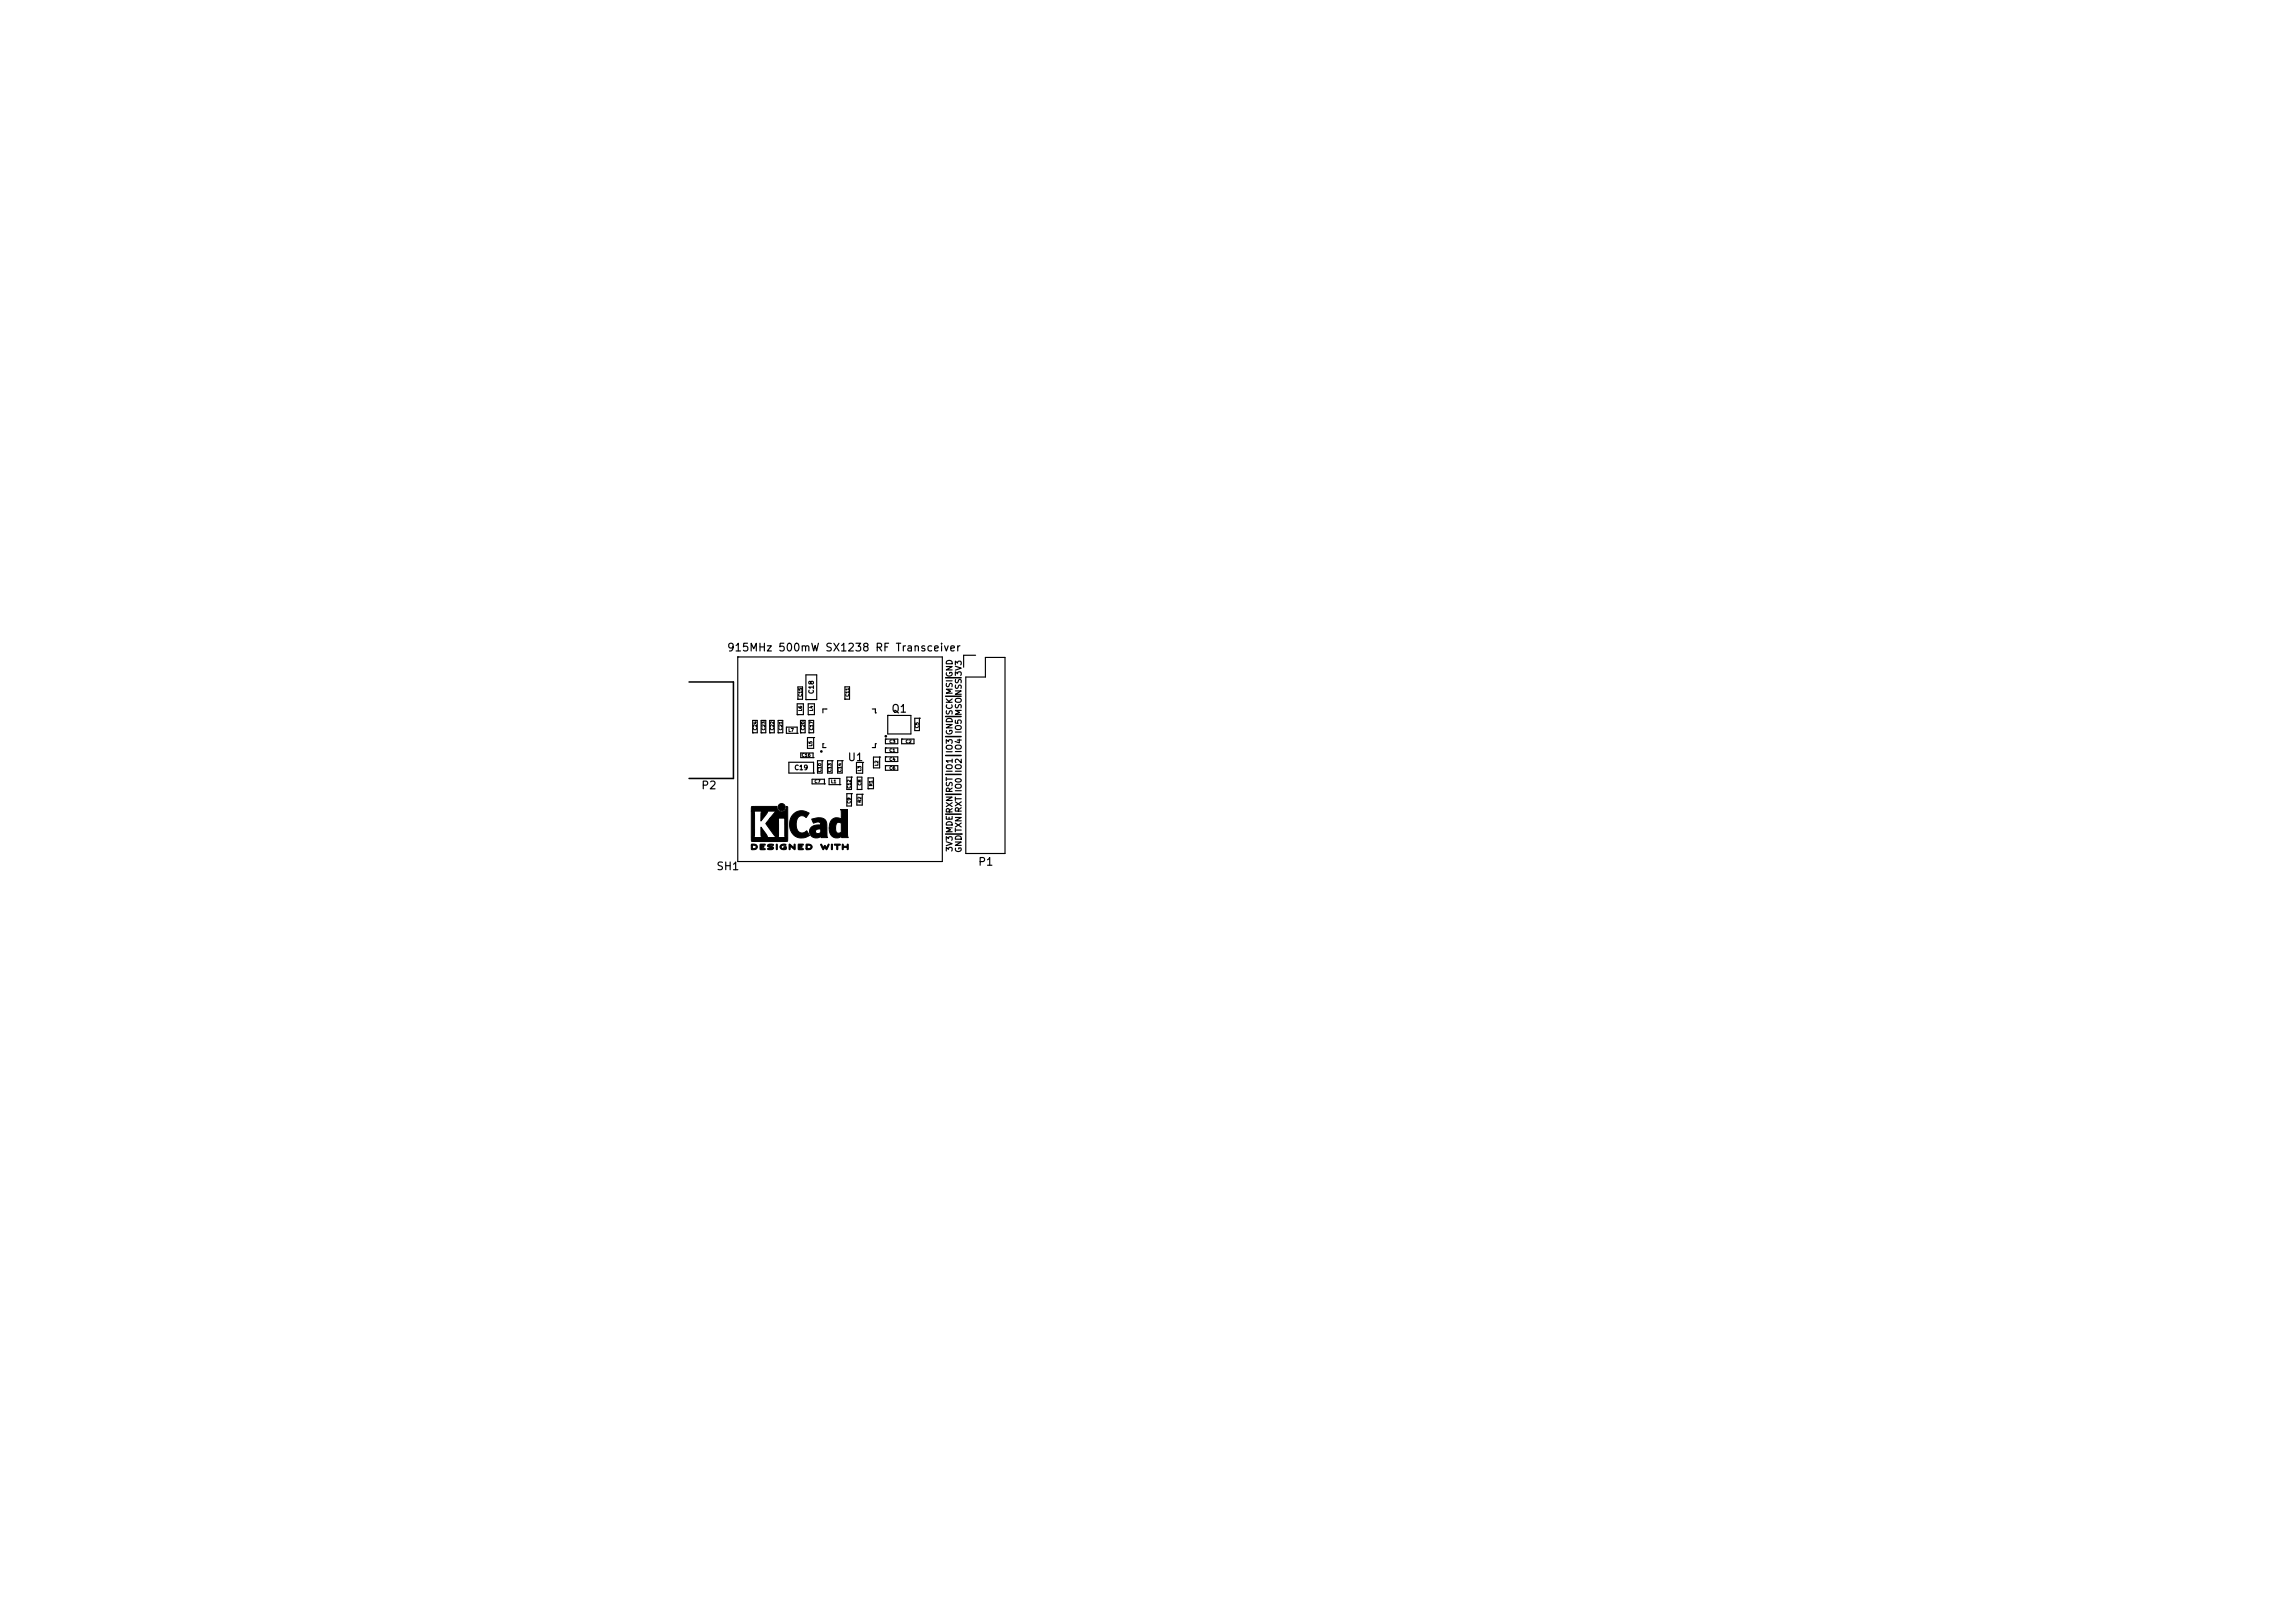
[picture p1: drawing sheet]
<svg xmlns="http://www.w3.org/2000/svg" width="297mm" height="210mm" viewBox="0 0 297 210" stroke-linecap="round" stroke-linejoin="round" font-family="sans-serif">
<defs><g id="words">
<g font-size="1.4">
<text x="96.2" y="84.4">915MHz 500mW SX1238 RF Transceiver</text>
<text x="115.6" y="92.3">Q1</text>
<text x="109.9" y="98.6">U1</text>
<text x="91" y="102.2">P2</text>
<text x="92.9" y="112.7">SH1</text>
<text x="126.9" y="112.1">P1</text>
</g>
<g font-size="1.1">
<text x="124.6" y="94.9" transform="rotate(-90 124.6 94.9)">IO5 MSO NSS 3V3</text>
<text x="123.4" y="97.5" transform="rotate(-90 123.4 97.5)">IO3 GND SCK MSI GND</text>
<text x="124.6" y="100" transform="rotate(-90 124.6 100)">IO2</text>
<text x="124.6" y="97.5" transform="rotate(-90 124.6 97.5)">IO4</text>
<text x="123.4" y="110.2" transform="rotate(-90 123.4 110.2)">3V3 MDE RXN RST IO1</text>
<text x="124.6" y="110.5" transform="rotate(-90 124.6 110.5)">GND TXN RXT IO0</text>
</g>
<g font-size=".8">
<text x="105.4" y="89.8" transform="rotate(-90 105.4 89.8)">C18</text>
<text x="103" y="99.8">C19</text>
</g>
<g font-size=".6">
<text x="98" y="94.5" transform="rotate(-90 98 94.5)">C24</text>
<text x="99.1" y="94.5" transform="rotate(-90 99.1 94.5)">C23</text>
<text x="100.2" y="94.5" transform="rotate(-90 100.2 94.5)">C22</text>
<text x="101.3" y="94.5" transform="rotate(-90 101.3 94.5)">C21</text>
<text x="102.1" y="94.8">L7</text>
<text x="103.9" y="92.1" transform="rotate(-90 103.9 92.1)">L6</text>
<text x="103.9" y="90.2" transform="rotate(-90 103.9 90.2)">C15</text>
<text x="104.2" y="94.5" transform="rotate(-90 104.2 94.5)">C20</text>
<text x="105.3" y="92.1" transform="rotate(-90 105.3 92.1)">L4</text>
<text x="105.3" y="94.5" transform="rotate(-90 105.3 94.5)">C17</text>
<text x="110" y="90.2" transform="rotate(-90 110 90.2)">C11</text>
<text x="119" y="94.3" transform="rotate(-90 119 94.3)">C5</text>
<text x="103.9" y="98">C16</text>
<text x="105.2" y="96.7" transform="rotate(-90 105.2 96.7)">L5</text>
<text x="105.5" y="101.4">C7</text>
<text x="106.4" y="100" transform="rotate(-90 106.4 100)">C10</text>
<text x="107.7" y="101.5">L1</text>
<text x="107.7" y="100" transform="rotate(-90 107.7 100)">C13</text>
<text x="109" y="100" transform="rotate(-90 109 100)">C14</text>
<text x="111.6" y="99.9" transform="rotate(-90 111.6 99.9)">L3</text>
<text x="111.6" y="101.7" transform="rotate(-90 111.6 101.7)">C8</text>
<text x="113" y="101.8" transform="rotate(-90 113 101.8)">R1</text>
<text x="113.8" y="99.2" transform="rotate(-90 113.8 99.2)">L2</text>
<text x="115.2" y="98.6">C4</text>
<text x="115.2" y="97.4">C1</text>
<text x="115.2" y="96.3">C3</text>
<text x="115.2" y="99.7">C6</text>
<text x="117.3" y="96.3">C2</text>
<text x="110.2" y="104.1" transform="rotate(-90 110.2 104.1)">C9</text>
<text x="110.2" y="102.1" transform="rotate(-90 110.2 102.1)">C12</text>
<text x="111.6" y="104" transform="rotate(-90 111.6 104)">R2</text>
</g>
</g></defs>
<g fill="none" stroke="#000" stroke-width=".15">
<path d="M95 83.8l-.2 .1h-.3l-.1-.1 .1-.4 .3-.1 .1 .1a.66 .66 0 0 1-.2 .9h-.2M95.4 83.6l.2-.3v1M95.4 84.3h.5M95.6 85.1h.1M95.6 85.1h26.5v26.5h-26.5zM97.5 94.9h.1M97.5 93.3v1.6M98.1 93.3v1.6h-.6M98.6 94.9h.1M98.6 93.3h.6v1.6h-.6zM99.7 94.9h.1M99.7 93.3h.6v1.6h-.6z"/>
<path d="M100.8 94.9h.1M100.8 93.3h.6v1.6h-.6zM101.9 94.2h1.4v.8h-1.4zM102.2 98.7h3.2v1.4h-3.2zM103.3 92.6h.1M103.3 95h.1M103.3 91.2h.8v1.4h-.8zM103.4 90.6h.1M103.4 89h.6v1.6h-.6zM103.7 94.9h.1M103.7 93.3h.6v1.6h-.6zM103.7 97.5h1.6v.6h-1.6z"/>
<path d="M104.4 90.6h.1M104.4 87.4h1.4v3.2h-1.4zM104.6 95.5h.8v1.4h-.8zM104.7 92.6h.1M104.7 91.2h.8v1.4h-.8zM104.8 94.9h.1M104.8 93.3v1.6M105.3 98.1h.1M105.4 95.5h.1M105.4 93.3v1.6h-.6M105.9 98.5h.6v1.6h-.6zM106.5 98.5h.1"/>
<path d="M106.6 96.3h.1M106.6 96.3v.5h.4M107 91.8h.1M107 91.8h-.4v.5M107.2 98.5h.6v1.6h-.6zM107.8 98.5h.1M108.5 98.5h.6v1.6h-.6zM109.1 98.5h.1M109.5 90.6h.1M109.5 89h.6v1.6h-.6zM110.9 98.8v1.4h.9v-1.4M113 91.8h.4v.5"/>
<path d="M113.1 98.1h.8v1.4h-.8zM113.4 92.3h.1M113.4 96.3h.1M113.4 96.3v.5h-.4M113.9 98.1h.1M114.7 98h.1M114.7 96.9h.1M114.7 95.7h.1M114.7 99.2h.1M114.7 98h1.6v.6h-1.6zM114.7 95.7h1.6v.6h-1.6zM114.7 96.9h1.6v.6h-1.6z"/>
<path d="M114.7 99.2h1.6v.6h-1.6zM115 92.7h.1M115 92.7h3v2.4h-3zM116.8 95.7h.1M116.8 95.7h1.6v.6h-1.6zM118.5 93h.6v1.6h-.6zM119.1 93h.1M123.2 84l.4-.1v-.2h-.3l-.1 .1v.5h.4M124.1 83.7v.6M124.4 83.7h-.2l-.1 .2M125.1 87.7h2.5v-2.5h2.6v25.4h-5.1zM126.4 84.9h-1.6v1.5"/>
<path d="M105.2 100.9h1.6v.6h-1.6zM105.4 100.1h.1M106.8 101.5h.1M107.4 100.8h1.4v.8h-1.4zM108.8 101.6h.1M109.7 100.7h.6v1.6h-.6zM109.7 102.8h.6v1.6h-.6zM110.3 102.8h.1M110.3 100.7h.1M111 102.9h.7v1.4h-.7zM111.1 102.3h.1M111.1 100.7h.6v1.6h-.6z"/>
<path d="M111.7 102.9h.1M112.5 102.2h.1M112.5 100.8h.6v1.4h-.6z"/>
<circle cx="106.4" cy="97.3" r=".1"/>
<circle cx="114.7" cy="95.4" r=".1"/>
</g>
<path d="M89.3 88.3h5.7v12.5h-5.7M122.5 87.8h2M122.5 90.2h2M122.5 92.8h2M122.5 95.4h2M122.5 97.9h2M122.5 100.3h2M122.5 102.9h2M122.5 105.5h2M122.5 108h2" fill="none" stroke="#000" stroke-width=".2"/>
<g fill="#000" stroke="#000" stroke-width=".13">
<path d="M97.4 109.4a.46 .46 0 0 1 .5 0 .46 .46 0 0 1 .2 .5l-.1 .1a.58 .58 0 0 1-.7 0v-.5h.2v.4h.1a.26 .26 0 0 0 .4-.2 .27 .27 0 0 0-.5-.2h-.2zM98.5 109.4h.6v.1h-.5v.1l.4 .1-.4 .1v.1l.5 .1-.4 .1a.2 .2 0 0 1-.2-.1 .2 .2 0 0 1 0-.2zM99.5 109.5l.3-.2 .4 .1-.1 .1-.5 .1a.58 .58 0 0 1 .6 .3 .57 .57 0 0 1-.8 .1l.1-.1a.32 .32 0 0 0 .5-.1h-.1a.32 .32 0 0 1-.3 0 .32 .32 0 0 1-.1-.3zM97.4 104.5h3.3a.61 .61 0 0 0 .6 .7 .61 .61 0 0 0 .6-.7h.1v4.4v.1h-.5h-4.1l-.1-3.9h.3l.1 .2v2.8l-.1 .4h1.1l-.1-.3v-1l.7 1 .1 .3h1.2l-1.4-1.8 .6-.7h1v.2l.1 1.5-.1 .8h.9v-.2v-2.3h-1.9l.8-.9h-1.2l-.1 .3-.7 1v-1l.1-.3h-1.4zM100.6 109.4h.1a.6 .6 0 0 1-.1 .7zM101.1 109.5l.4-.1a.22 .22 0 0 1 .3 .1h-.3a.24 .24 0 0 0-.3 .2 .24 .24 0 0 0 .4 .2h.1l-.1-.1a.19 .19 0 0 1 .3-.1 .19 .19 0 0 1-.1 .3 .43 .43 0 0 1-.6 0 .43 .43 0 0 1-.1-.5zM102.3 109.4l.5 .4 .1-.4h.1v.4a.15 .15 0 0 1 0 .2 .15 .15 0 0 1-.2 0l-.4-.4v.3a.11 .11 0 0 1 0 .1 .11 .11 0 0 1-.2 .1 .11 .11 0 0 1 0-.2zM103.4 109.3l.7 .1-.1 .1h-.5v.1l.4 .1v.1h-.4v.1l.6 .1-.1 .1h-.4a.2 .2 0 0 1-.2-.1 .2 .2 0 0 1 0-.2zM102.8 105.5a1.56 1.56 0 0 1 2-.1l-.4 .5a.75 .75 0 0 0-.9-.1 .75 .75 0 0 0-.3 .8l-.1 .1a.87 .87 0 0 0 1 1.2l.4-.3 .4 .6a1.63 1.63 0 0 1-1.9 .1 1.63 1.63 0 0 1-.7-1.8 1.64 1.64 0 0 1 .5-1zM104.4 109.4a.56 .56 0 0 1 .8 .4l-.2 .2h-.6v-.1h.3a.26 .26 0 0 0 .4-.2 .26 .26 0 0 0-.4-.2h-.1v.4h-.2zM105.1 106.1h.2a1.73 1.73 0 0 1 1.6 .1l.2 .5v1.6l.1 .2h-.8v-.2a.88 .88 0 0 1-1 .2 .88 .88 0 0 1-.5-.8h.7a.38 .38 0 0 0 .3 .3 .38 .38 0 0 0 .4-.2v-.3a.44 .44 0 0 0-.7 .2h-.7a1 1 0 0 1 1.3-.8h.1a.47 .47 0 0 0-.3-.4 .47 .47 0 0 0-.5 .1h-.1zM106.3 109.4h.1l.2 .4 .1-.1a.16 .16 0 0 1 .2-.2 .16 .16 0 0 1 .1 .2l.1 .1 .2-.4 .1 .1a.58 .58 0 0 1-.4 .5l-.1-.3-.2 .4h-.1z"/>
<path d="M107.7 109.4h.1v.7l-.1-.1zM108.1 109.4h.7v.1h-.3v.4a.1 .1 0 0 1 0 .2 .1 .1 0 0 1-.1-.1 .1 .1 0 0 1 0-.1v-.4h-.3zM108.9 104.9h.9v3.2l.1 .4h-.9v-.2a1 1 0 0 1-1.2 .1 1 1 0 0 1-.4-1.1h.8a.46 .46 0 0 0 .2 .6 .46 .46 0 0 0 .6-.1v-1.2a.46 .46 0 0 0-.6 0 .46 .46 0 0 0-.2 .6v.1h-.8a1.06 1.06 0 0 1 1.2-1.3l.4 .1v-1zM109.1 109.4h.1v.2h.5l.1-.2h.1v.7l-.2-.1v-.2h-.5v.2l-.1 .1z"/>
<circle cx="101.3" cy="104.6" r=".47"/>
</g>
<use href="#words"/>
</svg>
